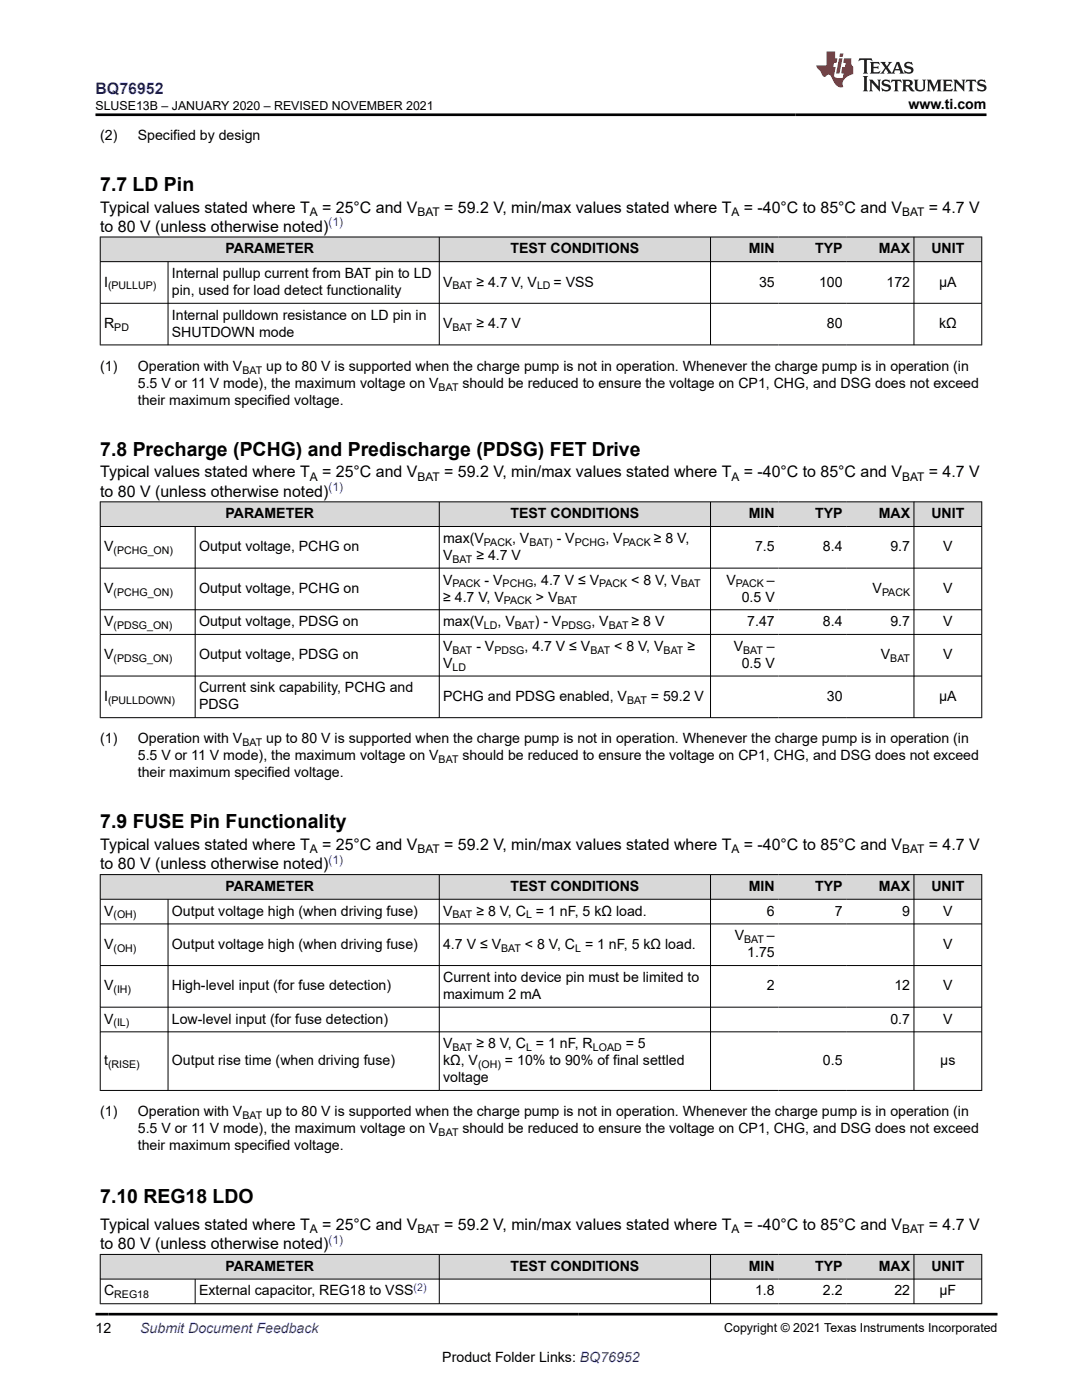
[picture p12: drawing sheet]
<svg xmlns="http://www.w3.org/2000/svg" width="216mm" height="279mm" viewBox="0 0 216 279" stroke-linecap="round" stroke-linejoin="round" font-family="sans-serif">
<defs><g id="words">
<g font-size="3.9">
<text x="20" y="38.1">7.7 LD Pin</text>
<text x="20" y="90.9">7.8 Precharge (PCHG) and Predischarge (PDSG) FET Drive</text>
<text x="20" y="165.3">7.9 FUSE Pin Functionality</text>
<text x="20" y="240">7.10 REG18 LDO</text>
</g>
<text font-size="3.2" fill="#00f" x="19.1" y="18.7">BQ76952</text>
<g font-size="3.2">
<text x="20" y="46.2">to 80 V (unless otherwise noted)</text>
<text x="20" y="42.4">Typical values stated where T</text>
<text x="64.3" y="42.4">= 25°C and V</text>
<text x="88.6" y="42.4">= 59.2 V, min/max values stated where T</text>
<text x="148.4" y="42.4">= -40°C to 85°C and V</text>
<text x="185.3" y="42.4">= 4.7 V</text>
<text x="20" y="95.3">Typical values stated where T</text>
<text x="64.3" y="95.3">= 25°C and V</text>
<text x="88.6" y="95.3">= 59.2 V, min/max values stated where T</text>
<text x="148.4" y="95.3">= -40°C to 85°C and V</text>
<text x="185.3" y="95.3">= 4.7 V</text>
<text x="20" y="99.1">to 80 V (unless otherwise noted)</text>
<text x="20" y="173.5">to 80 V (unless otherwise noted)</text>
<text x="20" y="169.7">Typical values stated where T</text>
<text x="64.3" y="169.7">= 25°C and V</text>
<text x="88.6" y="169.7">= 59.2 V, min/max values stated where T</text>
<text x="148.4" y="169.7">= -40°C to 85°C and V</text>
<text x="185.3" y="169.7">= 4.7 V</text>
<text x="20" y="245.5">Typical values stated where T</text>
<text x="64.3" y="245.5">= 25°C and V</text>
<text x="88.6" y="245.5">= 59.2 V, min/max values stated where T</text>
<text x="148.4" y="245.5">= -40°C to 85°C and V</text>
<text x="185.3" y="245.5">= 4.7 V</text>
<text x="20" y="249.3">to 80 V (unless otherwise noted)</text>
</g>
<g font-size="2.8">
<text x="181.3" y="21.8">www.ti.com</text>
<text x="20" y="27.9">(2)</text>
<text x="27.5" y="27.9">Specified by design</text>
<text x="45" y="50.6">PARAMETER</text>
<text x="101.9" y="50.6">TEST CONDITIONS</text>
<text x="149.4" y="50.6">MIN</text>
<text x="162.6" y="50.6">TYP</text>
<text x="175.3" y="50.6">MAX</text>
<text x="185.8" y="50.6">UNIT</text>
<text x="20.8" y="57.2">I</text>
<text x="34.3" y="55.5">Internal pullup current from BAT pin to LD</text>
<text x="34.3" y="58.9">pin, used for load detect functionality</text>
<text x="88.4" y="57.2">V</text>
<text x="95" y="57.2">≥ 4.7 V, V</text>
<text x="110.5" y="57.2">= VSS</text>
<text x="151.5" y="57.2">35</text>
<text x="163.4" y="57.2">100</text>
<text x="176.9" y="57.2">172</text>
<text x="187.4" y="57.2">µA</text>
<text x="20.8" y="65.5">R</text>
<text x="34.3" y="63.8">Internal pulldown resistance on LD pin in</text>
<text x="88.4" y="65.5">V</text>
<text x="95" y="65.5">≥ 4.7 V</text>
<text x="165" y="65.5">80</text>
<text x="187.4" y="65.5">kΩ</text>
<text x="34.3" y="67.2">SHUTDOWN mode</text>
<text x="20" y="74">(1)</text>
<text x="27.5" y="74">Operation with V</text>
<text x="27.5" y="77.4">5.5 V or 11 V mode), the maximum voltage on V</text>
<text x="53.1" y="74">up to 80 V is supported when the charge pump is not in operation. Whenever the charge pump is in operation (in</text>
<text x="92.3" y="77.4">should be reduced to ensure the voltage on CP1, CHG, and DSG does not exceed</text>
<text x="27.5" y="80.8">their maximum specified voltage.</text>
<text x="45" y="103.4">PARAMETER</text>
<text x="101.9" y="103.4">TEST CONDITIONS</text>
<text x="149.4" y="103.4">MIN</text>
<text x="162.6" y="103.4">TYP</text>
<text x="175.3" y="103.4">MAX</text>
<text x="185.8" y="103.4">UNIT</text>
<text x="20.8" y="110">V</text>
<text x="39.7" y="110">Output voltage, PCHG on</text>
<text x="88.4" y="108.3">max(V</text>
<text x="88.4" y="111.7">V</text>
<text x="95" y="111.7">≥ 4.7 V</text>
<text x="102.2" y="108.3">, V</text>
<text x="111.1" y="108.3">- V</text>
<text x="120.8" y="108.3">, V</text>
<text x="130.4" y="108.3">≥ 8 V,</text>
<text x="150.7" y="110">7.5</text>
<text x="164.2" y="110">8.4</text>
<text x="177.7" y="110">9.7</text>
<text x="188.2" y="110">V</text>
<text x="20.8" y="118.3">V</text>
<text x="39.7" y="118.3">Output voltage, PCHG on</text>
<text x="88.4" y="116.7">V</text>
<text x="96.7" y="116.7">- V</text>
<text x="106.4" y="116.7">, 4.7 V ≤ V</text>
<text x="126" y="116.7">&lt; 8 V, V</text>
<text x="145" y="116.7">V</text>
<text x="153" y="116.7">–</text>
<text x="174.1" y="118.3">V</text>
<text x="188.2" y="118.3">V</text>
<text x="20.8" y="125">V</text>
<text x="39.7" y="125">Output voltage, PDSG on</text>
<text x="88.4" y="120">≥ 4.7 V, V</text>
<text x="88.4" y="125">max(V</text>
<text x="99.3" y="125">, V</text>
<text x="106.7" y="125">) - V</text>
<text x="106.9" y="120">&gt; V</text>
<text x="118" y="125">, V</text>
<text x="126" y="125">≥ 8 V</text>
<text x="148" y="120">0.5 V</text>
<text x="149.1" y="125">7.47</text>
<text x="164.2" y="125">8.4</text>
<text x="177.7" y="125">9.7</text>
<text x="188.2" y="125">V</text>
<text x="20.8" y="131.6">V</text>
<text x="39.7" y="131.6">Output voltage, PDSG on</text>
<text x="88.4" y="129.9">V</text>
<text x="95" y="129.9">- V</text>
<text x="104.7" y="129.9">, 4.7 V ≤ V</text>
<text x="122.6" y="129.9">&lt; 8 V, V</text>
<text x="137.2" y="129.9">≥</text>
<text x="146.4" y="129.9">V</text>
<text x="153" y="129.9">–</text>
<text x="175.8" y="131.6">V</text>
<text x="188.2" y="131.6">V</text>
<text x="88.4" y="133.3">V</text>
<text x="148" y="133.3">0.5 V</text>
<text x="20.8" y="139.9">I</text>
<text x="39.7" y="138.2">Current sink capability, PCHG and</text>
<text x="39.7" y="141.6">PDSG</text>
<text x="88.4" y="139.9">PCHG and PDSG enabled, V</text>
<text x="129.9" y="139.9">= 59.2 V</text>
<text x="165" y="139.9">30</text>
<text x="187.4" y="139.9">µA</text>
<text x="20" y="148.4">(1)</text>
<text x="27.5" y="148.4">Operation with V</text>
<text x="53.1" y="148.4">up to 80 V is supported when the charge pump is not in operation. Whenever the charge pump is in operation (in</text>
<text x="27.5" y="155.2">their maximum specified voltage.</text>
<text x="27.5" y="151.8">5.5 V or 11 V mode), the maximum voltage on V</text>
<text x="92.3" y="151.8">should be reduced to ensure the voltage on CP1, CHG, and DSG does not exceed</text>
<text x="45" y="177.8">PARAMETER</text>
<text x="101.9" y="177.8">TEST CONDITIONS</text>
<text x="149.4" y="177.8">MIN</text>
<text x="162.6" y="177.8">TYP</text>
<text x="175.3" y="177.8">MAX</text>
<text x="185.8" y="177.8">UNIT</text>
<text x="20.8" y="182.7">V</text>
<text x="34.3" y="182.7">Output voltage high (when driving fuse)</text>
<text x="88.4" y="182.7">V</text>
<text x="95" y="182.7">≥ 8 V, C = 1 nF, 5 kΩ load.</text>
<text x="153" y="182.7">6</text>
<text x="166.6" y="182.7">7</text>
<text x="180" y="182.7">9</text>
<text x="188.2" y="182.7">V</text>
<text x="20.8" y="189.4">V</text>
<text x="34.3" y="189.4">Output voltage high (when driving fuse)</text>
<text x="88.4" y="189.4">4.7 V ≤ V</text>
<text x="104.8" y="189.4">&lt; 8 V, C = 1 nF, 5 kΩ load.</text>
<text x="146.6" y="187.7">V</text>
<text x="149.1" y="191">1.75</text>
<text x="153" y="187.7">–</text>
<text x="188.2" y="189.4">V</text>
<text x="20.8" y="197.7">V</text>
<text x="34.3" y="197.7">High-level input (for fuse detection)</text>
<text x="88.4" y="196">Current into device pin must be limited to</text>
<text x="153" y="197.7">2</text>
<text x="178.5" y="197.7">12</text>
<text x="188.2" y="197.7">V</text>
<text x="88.4" y="199.4">maximum 2 mA</text>
<text x="20.8" y="204.3">V</text>
<text x="34.3" y="204.3">Low-level input (for fuse detection)</text>
<text x="88.4" y="209.2">V</text>
<text x="95" y="209.2">≥ 8 V, C = 1 nF, R</text>
<text x="124.8" y="209.2">= 5</text>
<text x="177.7" y="204.3">0.7</text>
<text x="188.2" y="204.3">V</text>
<text x="20.8" y="212.6">t</text>
<text x="34.3" y="212.6">Output rise time (when driving fuse)</text>
<text x="88.4" y="212.6">kΩ, V</text>
<text x="88.4" y="216">voltage</text>
<text x="100.8" y="212.6">= 10% to 90% of final settled</text>
<text x="164.2" y="212.6">0.5</text>
<text x="187.6" y="212.6">µs</text>
<text x="20" y="222.8">(1)</text>
<text x="27.5" y="222.8">Operation with V</text>
<text x="27.5" y="226.2">5.5 V or 11 V mode), the maximum voltage on V</text>
<text x="53.1" y="222.8">up to 80 V is supported when the charge pump is not in operation. Whenever the charge pump is in operation (in</text>
<text x="92.3" y="226.2">should be reduced to ensure the voltage on CP1, CHG, and DSG does not exceed</text>
<text x="27.5" y="229.5">their maximum specified voltage.</text>
<text x="45" y="253.6">PARAMETER</text>
<text x="101.9" y="253.6">TEST CONDITIONS</text>
<text x="149.4" y="253.6">MIN</text>
<text x="162.6" y="253.6">TYP</text>
<text x="175.3" y="253.6">MAX</text>
<text x="185.8" y="253.6">UNIT</text>
<text x="20.8" y="258.5">C</text>
<text x="39.7" y="258.5">External capacitor, REG18 to VSS</text>
<text x="150.7" y="258.5">1.8</text>
<text x="164.2" y="258.5">2.2</text>
<text x="178.5" y="258.5">22</text>
<text x="187.5" y="258.5">µF</text>
<text x="19.1" y="266.1">12</text>
<text x="88.3" y="271.7">Product Folder Links: BQ76952</text>
</g>
<text font-size="2.8" fill="#00f" x="28" y="266.1">Submit Document Feedback</text>
<g font-size="2.5">
<text x="19.1" y="21.9">SLUSE13B – JANUARY 2020 – REVISED NOVEMBER 2021</text>
<text x="144.5" y="265.8">Copyright © 2021 Texas Instruments Incorporated</text>
</g>
<g font-size="2.4">
<text x="61.8" y="43.1">A</text>
<text x="83.3" y="43.1">BAT</text>
<text x="146" y="43.1">A</text>
<text x="180" y="43.1">BAT</text>
<text x="61.8" y="95.9">A</text>
<text x="83.3" y="95.9">BAT</text>
<text x="146" y="95.9">A</text>
<text x="180" y="95.9">BAT</text>
<text x="61.8" y="170.3">A</text>
<text x="83.3" y="170.3">BAT</text>
<text x="146" y="170.3">A</text>
<text x="180" y="170.3">BAT</text>
<text x="61.8" y="246.1">A</text>
<text x="83.3" y="246.1">BAT</text>
<text x="146" y="246.1">A</text>
<text x="180" y="246.1">BAT</text>
</g>
<g font-size="2.4" fill="#00f">
<text x="65.5" y="45.2">(1)</text>
<text x="65.5" y="98">(1)</text>
<text x="65.5" y="172.4">(1)</text>
<text x="65.5" y="248.2">(1)</text>
</g>
<g font-size="2.1">
<text x="21.6" y="57.8">(PULLUP)</text>
<text x="90.3" y="57.8">BAT</text>
<text x="107.2" y="57.8">LD</text>
<text x="22.8" y="66.1">PD</text>
<text x="90.3" y="66.1">BAT</text>
<text x="48.4" y="74.6">BAT</text>
<text x="87.5" y="77.9">BAT</text>
<text x="22.6" y="110.6">(PCHG_ON)</text>
<text x="90.3" y="112.3">BAT</text>
<text x="96.6" y="108.9">PACK</text>
<text x="105.6" y="108.9">BAT)</text>
<text x="114.7" y="108.9">PCHG</text>
<text x="124.3" y="108.9">PACK</text>
<text x="22.6" y="118.9">(PCHG_ON)</text>
<text x="90.3" y="117.2">PACK</text>
<text x="100.3" y="117.2">PCHG</text>
<text x="119.6" y="117.2">PACK</text>
<text x="135.8" y="117.2">BAT</text>
<text x="146.8" y="117.2">PACK</text>
<text x="176" y="118.9">PACK</text>
<text x="22.6" y="125.5">(PDSG_ON)</text>
<text x="96.6" y="125.5">LD</text>
<text x="100.5" y="120.6">PACK</text>
<text x="102.7" y="125.5">BAT</text>
<text x="111.2" y="120.6">BAT</text>
<text x="112" y="125.5">PDSG</text>
<text x="121.5" y="125.5">BAT</text>
<text x="90.3" y="130.5">BAT</text>
<text x="98.7" y="130.5">PDSG</text>
<text x="117.8" y="130.5">BAT</text>
<text x="132.4" y="130.5">BAT</text>
<text x="148.3" y="130.5">BAT</text>
<text x="22.6" y="132.1">(PDSG_ON)</text>
<text x="90.3" y="133.8">LD</text>
<text x="177.6" y="132.1">BAT</text>
<text x="21.6" y="140.5">(PULLDOWN)</text>
<text x="125.1" y="140.5">BAT</text>
<text x="48.4" y="148.9">BAT</text>
<text x="87.5" y="152.3">BAT</text>
<text x="22.6" y="183.3">(OH)</text>
<text x="90.3" y="183.3">BAT</text>
<text x="105" y="183.3">L</text>
<text x="22.6" y="189.9">(OH)</text>
<text x="100" y="189.9">BAT</text>
<text x="114.8" y="189.9">L</text>
<text x="148.5" y="188.2">BAT</text>
<text x="22.6" y="198.2">(IH)</text>
<text x="22.6" y="204.8">(IL)</text>
<text x="90.3" y="209.8">BAT</text>
<text x="105" y="209.8">L</text>
<text x="118.3" y="209.8">LOAD</text>
<text x="21.6" y="213.2">(RISE)</text>
<text x="95.4" y="213.2">(OH)</text>
<text x="48.4" y="223.3">BAT</text>
<text x="87.5" y="226.7">BAT</text>
<text x="22.8" y="259.1">REG18</text>
</g>
<text font-size="2.1" fill="#00f" x="82.5" y="257.6">(2)</text>
</g></defs>
<g fill="#d8d8d8">
<path d="M20 47.3h175.9v4.9h-175.9z" fill-rule="evenodd"/>
<path d="M20.1 47.4h67.5v4.8h-67.5z" fill-rule="evenodd"/>
<path d="M87.7 47.4h54v4.8h-54z" fill-rule="evenodd"/>
<path d="M141.8 47.4h13.5v4.8h-13.5z" fill-rule="evenodd"/>
<path d="M155.3 47.4h13.5v4.8h-13.5z" fill-rule="evenodd"/>
<path d="M168.8 47.4h13.5v4.8h-13.5z" fill-rule="evenodd"/>
<path d="M182.4 47.4h13.4v4.8h-13.4z" fill-rule="evenodd"/>
</g>
<path d="M19.9 47.3h176.1M19.9 52.2h176.1M20 47.2v21.7M33.5 52.2v16.7M87.7 47.2v21.7M141.8 47.2v21.7M182.4 47.2v21.7M195.9 47.2v21.7M19.9 60.5h176.1M19.9 68.8h176.1" fill="none" stroke="#000" stroke-width=".2"/>
<g fill="#d8d8d8">
<path d="M20 100.2h175.9v4.9h-175.9z" fill-rule="evenodd"/>
<path d="M20.1 100.2h67.5v4.8h-67.5z" fill-rule="evenodd"/>
<path d="M87.7 100.2h54v4.8h-54z" fill-rule="evenodd"/>
<path d="M141.8 100.2h13.5v4.8h-13.5z" fill-rule="evenodd"/>
<path d="M155.3 100.2h13.5v4.8h-13.5z" fill-rule="evenodd"/>
<path d="M168.8 100.2h13.5v4.8h-13.5z" fill-rule="evenodd"/>
<path d="M182.4 100.2h13.4v4.8h-13.4z" fill-rule="evenodd"/>
</g>
<g fill="none" stroke="#000" stroke-width=".2">
<path d="M19.9 100.2h176.1M19.9 105.1h176.1M19.9 113.4h176.1M20 100.1v43.2M38.9 105.1v38.2M87.7 100.1v43.2M141.8 100.1v43.2M182.4 100.1v43.2M195.9 100.1v43.2M19.9 121.7h176.1M19.9 126.6h176.1M19.9 134.9h176.1"/>
<path d="M19.9 143.2h176.1"/>
</g>
<g fill="#d8d8d8">
<path d="M20 174.5h175.9v5h-175.9z" fill-rule="evenodd"/>
<path d="M20.1 174.6h67.5v4.8h-67.5z" fill-rule="evenodd"/>
<path d="M87.7 174.6h54v4.8h-54z" fill-rule="evenodd"/>
<path d="M141.8 174.6h13.5v4.8h-13.5z" fill-rule="evenodd"/>
<path d="M155.3 174.6h13.5v4.8h-13.5z" fill-rule="evenodd"/>
<path d="M168.8 174.6h13.5v4.8h-13.5z" fill-rule="evenodd"/>
<path d="M182.4 174.6h13.4v4.8h-13.4z" fill-rule="evenodd"/>
</g>
<g fill="none" stroke="#000" stroke-width=".2">
<path d="M19.9 174.5h176.1M19.9 179.5h176.1M20 174.5v43.2M33.5 179.5v38.2M87.7 174.5v43.2M141.8 174.5v43.2M182.4 174.5v43.2M195.9 174.5v43.2M19.9 184.4h176.1M19.9 192.7h176.1M19.9 201h176.1M19.9 205.9h176.1"/>
<path d="M19.9 217.6h176.1"/>
</g>
<g fill="#d8d8d8">
<path d="M20 250.3h175.9v5h-175.9z" fill-rule="evenodd"/>
<path d="M20.1 250.4h67.5v4.8h-67.5z" fill-rule="evenodd"/>
<path d="M87.7 250.4h54v4.8h-54z" fill-rule="evenodd"/>
<path d="M141.8 250.4h13.5v4.8h-13.5z" fill-rule="evenodd"/>
<path d="M155.3 250.4h13.5v4.8h-13.5z" fill-rule="evenodd"/>
<path d="M168.8 250.4h13.5v4.8h-13.5z" fill-rule="evenodd"/>
<path d="M182.4 250.4h13.4v4.8h-13.4z" fill-rule="evenodd"/>
</g>
<path d="M19.9 250.3h176.1M19.9 255.3h176.1M20 250.3v10M38.9 255.3v5M87.7 250.3v10M141.8 250.3v10M182.4 250.3v10M195.9 250.3v10M19.9 260.2h176.1" fill="none" stroke="#000" stroke-width=".2"/>
<path d="M171.5 11.6l-.2 .6 .5-.2h.6v.1v2.2l-.2 .4h1l-.2-.4v-2.2v-.1h.5l.6 .2-.2-.6zM173.6 12.4l.2 .3v1.6l-.2 .4h1.9l.1-.6a1.08 1.08 0 0 1-1.3 .2v-.7h.6l.4 .2v-.7l-.4 .2h-.6v-.5l.2-.2a1 1 0 0 1 1 .3l-.1-.5zM175.7 12.4l.9 1.1-1 1.2h.9l-.2-.2 .5-.8 .4 .8-.2 .2h1.6l-.2-.2 .2-.5h.9l.1 .5-.1 .2h.9l-.2-.4-.8-1.9h-.5l-.9 2.1-.9-1.1 .9-1h-.8l.2 .2-.4 .6-.4-.6 .2-.2zM179 12.8l.4 1h-.7zM180.7 12.5a.65 .65 0 0 0-.2 .7 .65 .65 0 0 0 .6 .5l.6 .1 .1 .3a.79 .79 0 0 1-.7 .4 .79 .79 0 0 1-.7-.5l.1 .7 .2-.1a.93 .93 0 0 0 1.1 0 .93 .93 0 0 0 .4-.9 1.46 1.46 0 0 0-1.2-.6l-.1-.3a1.09 1.09 0 0 1 1.2 .2l-.2-.6-.1 .1-.5-.2zM172.2 15.2l.2 .4v2.2l-.2 .4h1l-.2-.4v-2.2l.2-.4zM173.4 15.9l.2 .4v1.5l-.2 .4h.8l-.3-.4 .1-1.3 1.6 1.8v-2l.2-.4h-.7l.1 .2 .1 1.1-1.2-1.3zM176.2 16a.65 .65 0 0 0-.2 .8 .65 .65 0 0 0 .6 .4l.6 .2 .1 .2a.79 .79 0 0 1-.7 .4 .79 .79 0 0 1-.7-.5l.1 .7 .2-.1a.93 .93 0 0 0 1.1 .1 .93 .93 0 0 0 .4-1 1.46 1.46 0 0 0-1.2-.5l-.1-.4a1.09 1.09 0 0 1 1.2 .2l-.1-.6-.2 .1-.5-.1zM177.9 15.9l-.1 .6a.63 .63 0 0 1 .8-.3v1.6l-.3 .4h1l-.2-.4v-1.6a.66 .66 0 0 1 .8 .3l-.1-.6zM180 15.9l.2 .4v1.5l-.2 .4h1l-.2-.2-.1-.7h.5l.1 .2a.79 .79 0 0 0 1.2 .6l-1-.9a.61 .61 0 0 0 .6-.6 .61 .61 0 0 0-.5-.7zM180.8 16.2h.1a.47 .47 0 0 1 .5 .1 .47 .47 0 0 1 .1 .5l-.1 .1-.7 .1zM182.3 15.9l.2 .2a2.27 2.27 0 0 0 .4 2 1.04 1.04 0 0 0 1.7-.7v-1.3l.2-.2h-.8l.2 .4v1.1a.6 .6 0 0 1-.6 .6 .6 .6 0 0 1-.6-.6v-1.1l.3-.4zM184.9 15.9l.2 .4v1.5l-.2 .4h.8l-.3-.4v-1.4l.9 1.9 .9-1.9v1.4l-.3 .4h1l-.2-.4v-1.5l.2-.4h-.8l-.7 1.5-.6-1.5zM188.1 15.9l.2 .4v1.5l-.2 .4h1.9l.1-.6a1.09 1.09 0 0 1-1.3 .2v-.7h.6l.4 .2v-.6l-.4 .2h-.6v-.6l.2-.1a1.01 1.01 0 0 1 1 .3l-.1-.6zM190.2 15.9l.3 .4v1.5l-.3 .4h.8l-.2-.4v-1.3l1.6 1.8v-2l.2-.4h-.7l.2 .2v1.1l-1.2-1.3zM192.8 15.9l-.1 .6a.63 .63 0 0 1 .8-.3v1.6l-.3 .4h1l-.2-.4v-1.6a.66 .66 0 0 1 .8 .3l-.1-.6zM195.2 16a.65 .65 0 0 0-.2 .8 .65 .65 0 0 0 .6 .4l.6 .2 .2 .2a.79 .79 0 0 1-.7 .4 .79 .79 0 0 1-.7-.5l.1 .7 .2-.1a.93 .93 0 0 0 1 .1 .93 .93 0 0 0 .5-1 1.46 1.46 0 0 0-1.3-.5v-.4a1.09 1.09 0 0 1 1.2 .2l-.2-.6-.2 .1-.5-.1z" fill="#231f20"/>
<path d="M164.9 10.3v2.7h-2l.1 .4 .8 1a.95 .95 0 0 0 1 .9 .59 .59 0 0 1 .5-.4 .59 .59 0 0 1 .5 .3l.4 .8a1.59 1.59 0 0 0 2.1 1.4 1.61 1.61 0 0 1 1-2.3l1-.3-.1-1.5a1.59 1.59 0 0 1-.3-1.7h-1.5l-.2 .9h.6l-.2 .9h-.5l-.2 .9v.3l.4 .1-.1 .9h-.7a.73 .73 0 0 1-1-.7l.3-1.5h-.5l.1-.9h.5l.2-.9h-.5v-1.3zM167.4 11.6l-.6 3.1h.7l.6-3.1zM167.6 10.7l-.1 .6h.7l.1-.6z" fill="#ed1c24"/>
<path d="M19.1 22.9h177.8M19.1 262.3h179.9" fill="none" stroke="#000" stroke-width=".53"/>
<use href="#words"/>
</svg>
